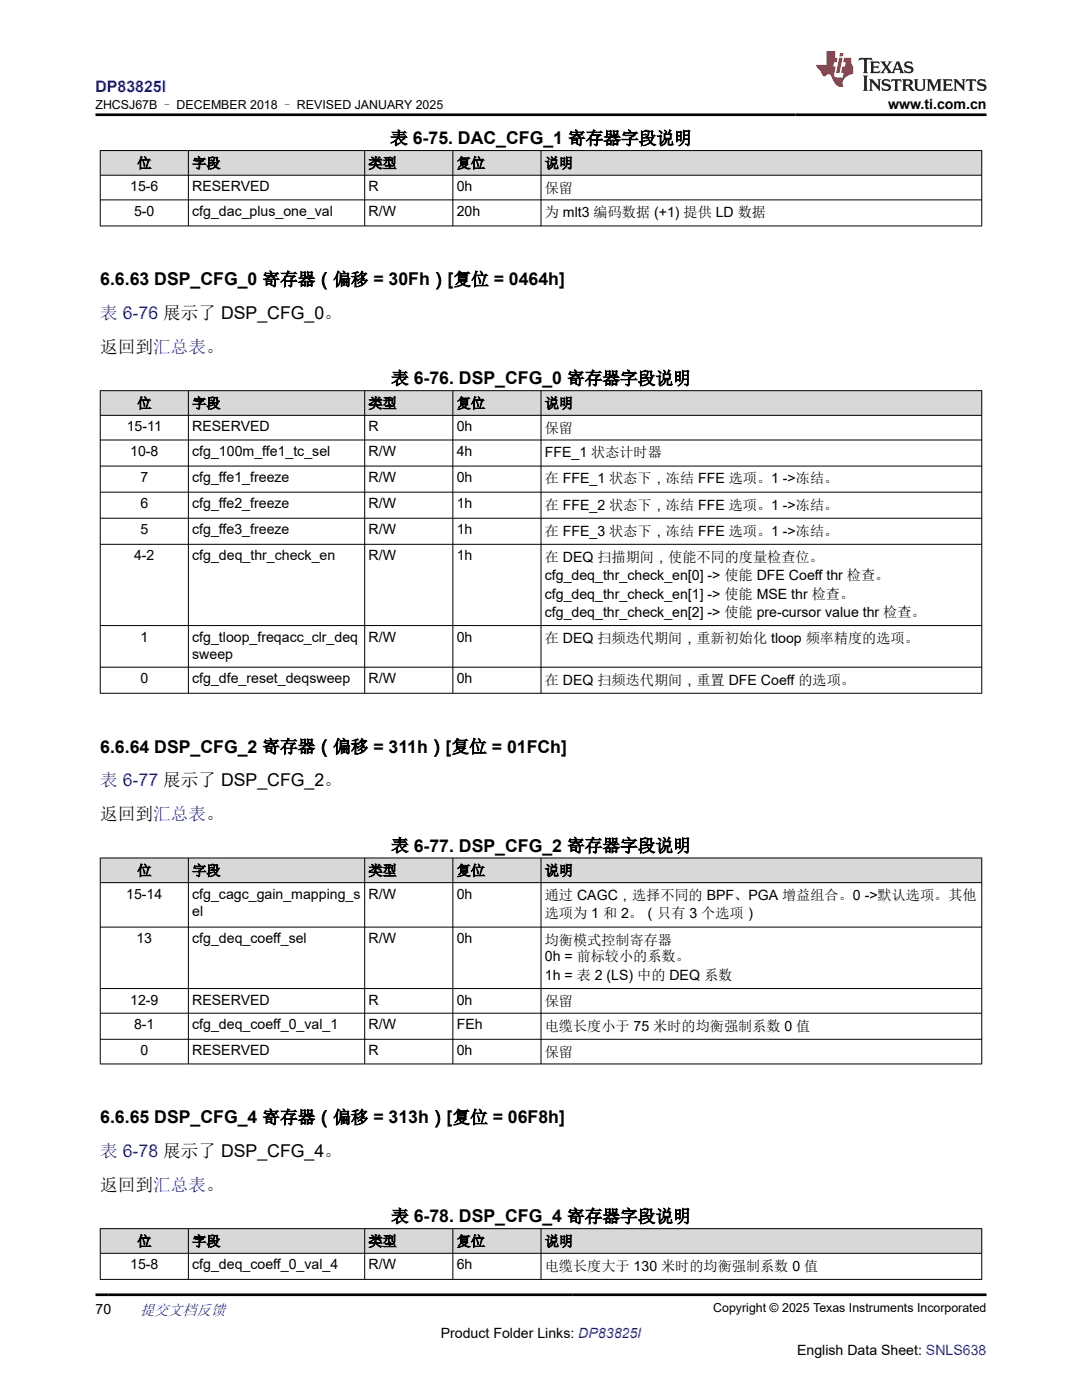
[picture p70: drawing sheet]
<svg xmlns="http://www.w3.org/2000/svg" width="216mm" height="279mm" viewBox="0 0 216 279" stroke-linecap="round" stroke-linejoin="round" font-family="sans-serif">
<defs><g id="words">
<g font-size="3.5">
<text x="77.9" y="28.8">表 6-75. DAC_CFG_1 寄存器字段说明</text>
<text x="20" y="56.9">6.6.63 DSP_CFG_0 寄存器（偏移 = 30Fh）[复位 = 0464h]</text>
<text x="20" y="70.4">返回到汇总表。</text>
<text x="78.1" y="76.7">表 6-76. DSP_CFG_0 寄存器字段说明</text>
<text x="20" y="150.2">6.6.64 DSP_CFG_2 寄存器（偏移 = 311h）[复位 = 01FCh]</text>
<text x="20" y="163.6">返回到汇总表。</text>
<text x="78.1" y="170">表 6-77. DSP_CFG_2 寄存器字段说明</text>
<text x="20" y="224.2">6.6.65 DSP_CFG_4 寄存器（偏移 = 313h）[复位 = 06F8h]</text>
<text x="20" y="237.6">返回到汇总表。</text>
<text x="78.1" y="243.9">表 6-78. DSP_CFG_4 寄存器字段说明</text>
</g>
<g font-size="3.5" fill="#00f">
<text x="20" y="63.7">表 6-76 展示了 DSP_CFG_0。</text>
<text x="20" y="156.9">表 6-77 展示了 DSP_CFG_2。</text>
<text x="20" y="230.9">表 6-78 展示了 DSP_CFG_4。</text>
</g>
<text font-size="3.2" fill="#00f" x="19.1" y="18.3">DP83825I</text>
<text font-size="3" fill="#00f" x="27.9" y="262.4">提交文档反馈</text>
<g font-size="2.8">
<text x="177.2" y="21.7">www.ti.com.cn</text>
<text x="27.4" y="33.5">位</text>
<text x="38.4" y="33.5">字段</text>
<text x="73.5" y="33.5">类型</text>
<text x="91.1" y="33.5">复位</text>
<text x="108.7" y="33.5">说明</text>
<text x="26" y="38.2">15-6</text>
<text x="38.4" y="38.2">RESERVED</text>
<text x="73.5" y="38.2">R</text>
<text x="91.1" y="38.2">0h</text>
<text x="108.7" y="38.4">保留</text>
<text x="26.8" y="43.1">5-0</text>
<text x="38.4" y="43.1">cfg_dac_plus_one_val</text>
<text x="73.5" y="43.1">R/W</text>
<text x="91.1" y="43.1">20h</text>
<text x="108.7" y="43.4">为 mlt3 编码数据 (+1) 提供 LD 数据</text>
<text x="27.4" y="81.4">位</text>
<text x="38.4" y="81.4">字段</text>
<text x="73.5" y="81.4">类型</text>
<text x="91.1" y="81.4">复位</text>
<text x="108.7" y="81.4">说明</text>
<text x="25.3" y="86.1">15-11</text>
<text x="38.4" y="86.1">RESERVED</text>
<text x="73.5" y="86.1">R</text>
<text x="91.1" y="86.1">0h</text>
<text x="108.7" y="86.4">保留</text>
<text x="26" y="91">10-8</text>
<text x="38.4" y="91">cfg_100m_ffe1_tc_sel</text>
<text x="73.5" y="91">R/W</text>
<text x="91.1" y="91">4h</text>
<text x="108.7" y="91.3">FFE_1 状态计时器</text>
<text x="28" y="96.2">7</text>
<text x="28" y="101.4">6</text>
<text x="38.4" y="96.2">cfg_ffe1_freeze</text>
<text x="38.4" y="101.4">cfg_ffe2_freeze</text>
<text x="73.5" y="96.2">R/W</text>
<text x="73.5" y="101.4">R/W</text>
<text x="91.1" y="96.2">0h</text>
<text x="91.1" y="101.4">1h</text>
<text x="108.7" y="96.5">在 FFE_1 状态下，冻结 FFE 选项。1 -&gt;冻结。</text>
<text x="108.7" y="101.7">在 FFE_2 状态下，冻结 FFE 选项。1 -&gt;冻结。</text>
<text x="28" y="106.6">5</text>
<text x="38.4" y="106.6">cfg_ffe3_freeze</text>
<text x="73.5" y="106.6">R/W</text>
<text x="91.1" y="106.6">1h</text>
<text x="108.7" y="106.9">在 FFE_3 状态下，冻结 FFE 选项。1 -&gt;冻结。</text>
<text x="26.8" y="111.8">4-2</text>
<text x="38.4" y="111.8">cfg_deq_thr_check_en</text>
<text x="73.5" y="111.8">R/W</text>
<text x="91.1" y="111.8">1h</text>
<text x="108.7" y="112.1">在 DEQ 扫描期间，使能不同的度量检查位。</text>
<text x="108.7" y="115.8">cfg_deq_thr_check_en[0] -&gt; 使能 DFE Coeff thr 检查。</text>
<text x="108.7" y="119.4">cfg_deq_thr_check_en[1] -&gt; 使能 MSE thr 检查。</text>
<text x="108.7" y="123.1">cfg_deq_thr_check_en[2] -&gt; 使能 pre-cursor value thr 检查。</text>
<text x="28" y="128">1</text>
<text x="38.4" y="128">cfg_tloop_freqacc_clr_deq</text>
<text x="38.4" y="131.4">sweep</text>
<text x="73.5" y="128">R/W</text>
<text x="91.1" y="128">0h</text>
<text x="108.7" y="128.3">在 DEQ 扫频迭代期间，重新初始化 tloop 频率精度的选项。</text>
<text x="28" y="136.3">0</text>
<text x="38.4" y="136.3">cfg_dfe_reset_deqsweep</text>
<text x="73.5" y="136.3">R/W</text>
<text x="91.1" y="136.3">0h</text>
<text x="108.7" y="136.6">在 DEQ 扫频迭代期间，重置 DFE Coeff 的选项。</text>
<text x="25.2" y="179.3">15-14</text>
<text x="27.4" y="174.7">位</text>
<text x="38.4" y="174.7">字段</text>
<text x="38.4" y="179.3">cfg_cagc_gain_mapping_s</text>
<text x="73.5" y="174.7">类型</text>
<text x="73.5" y="179.3">R/W</text>
<text x="91.1" y="174.7">复位</text>
<text x="91.1" y="179.3">0h</text>
<text x="108.7" y="174.7">说明</text>
<text x="108.7" y="179.6">通过 CAGC，选择不同的 BPF、PGA 增益组合。0 -&gt;默认选项。其他</text>
<text x="38.4" y="182.7">el</text>
<text x="108.7" y="183.3">选项为 1 和 2。（只有 3 个选项）</text>
<text x="27.2" y="188.2">13</text>
<text x="38.4" y="188.2">cfg_deq_coeff_sel</text>
<text x="73.5" y="188.2">R/W</text>
<text x="91.1" y="188.2">0h</text>
<text x="108.7" y="188.5">均衡模式控制寄存器</text>
<text x="108.7" y="191.9">0h = 前标较小的系数。</text>
<text x="108.7" y="195.6">1h = 表 2 (LS) 中的 DEQ 系数</text>
<text x="26" y="200.5">12-9</text>
<text x="38.4" y="200.5">RESERVED</text>
<text x="73.5" y="200.5">R</text>
<text x="91.1" y="200.5">0h</text>
<text x="108.7" y="200.8">保留</text>
<text x="26.8" y="205.4">8-1</text>
<text x="38.4" y="205.4">cfg_deq_coeff_0_val_1</text>
<text x="73.5" y="205.4">R/W</text>
<text x="91.1" y="205.4">FEh</text>
<text x="108.7" y="205.7">电缆长度小于 75 米时的均衡强制系数 0 值</text>
<text x="28" y="210.6">0</text>
<text x="38.4" y="210.6">RESERVED</text>
<text x="73.5" y="210.6">R</text>
<text x="91.1" y="210.6">0h</text>
<text x="108.7" y="210.9">保留</text>
<text x="27.4" y="248.7">位</text>
<text x="38.4" y="248.7">字段</text>
<text x="73.5" y="248.7">类型</text>
<text x="91.1" y="248.7">复位</text>
<text x="108.7" y="248.7">说明</text>
<text x="26" y="253.3">15-8</text>
<text x="38.4" y="253.3">cfg_deq_coeff_0_val_4</text>
<text x="73.5" y="253.3">R/W</text>
<text x="91.1" y="253.3">6h</text>
<text x="108.7" y="253.6">电缆长度大于 130 米时的均衡强制系数 0 值</text>
<text x="19.1" y="262.1">70</text>
<text x="87.9" y="266.9">Product Folder Links: DP83825I</text>
<text x="159" y="270.3">English Data Sheet: SNLS638</text>
</g>
<g font-size="2.5">
<text x="19" y="21.8">ZHCSJ67B – DECEMBER 2018 – REVISED JANUARY 2025</text>
<text x="142.3" y="261.8">Copyright © 2025 Texas Instruments Incorporated</text>
</g>
</g></defs>
<g fill="#d8d8d8">
<path d="M20 30h175.9v5h-175.9z" fill-rule="evenodd"/>
<path d="M20.1 30.1h17.4v4.8h-17.4z" fill-rule="evenodd"/>
<path d="M37.7 30.1h35v4.8h-35z" fill-rule="evenodd"/>
<path d="M72.8 30.1h17.5v4.8h-17.5z" fill-rule="evenodd"/>
<path d="M90.4 30.1h17.5v4.8h-17.5z" fill-rule="evenodd"/>
<path d="M108 30.1h87.8v4.8h-87.8z" fill-rule="evenodd"/>
</g>
<path d="M19.9 30h176.1M19.9 35h176.1M19.9 39.9h176.1M20 30v15.2M37.6 30v15.2M72.8 30v15.2M90.4 30v15.2M108 30v15.2M195.9 30v15.2M19.9 45.1h176.1" fill="none" stroke="#000" stroke-width=".2"/>
<g fill="#d8d8d8">
<path d="M20 78h175.9v4.9h-175.9z" fill-rule="evenodd"/>
<path d="M20.1 78h17.4v4.8h-17.4z" fill-rule="evenodd"/>
<path d="M37.7 78h35v4.8h-35z" fill-rule="evenodd"/>
<path d="M72.8 78h17.5v4.8h-17.5z" fill-rule="evenodd"/>
<path d="M90.4 78h17.5v4.8h-17.5z" fill-rule="evenodd"/>
<path d="M108 78h87.8v4.8h-87.8z" fill-rule="evenodd"/>
</g>
<g fill="none" stroke="#000" stroke-width=".2">
<path d="M19.9 78h176.1M20 77.9v60.5M37.6 77.9v60.5M72.8 77.9v60.5M90.4 77.9v60.5M108 77.9v60.5M195.9 77.9v60.5M19.9 82.9h176.1M19.9 87.8h176.1M19.9 93h176.1M19.9 98.2h176.1M19.9 103.4h176.1"/>
<path d="M19.9 108.6h176.1M19.9 124.8h176.1M19.9 133.2h176.1M19.9 138.4h176.1"/>
</g>
<g fill="#d8d8d8">
<path d="M20 171.2h175.9v5h-175.9z" fill-rule="evenodd"/>
<path d="M20.1 171.3h17.4v4.8h-17.4z" fill-rule="evenodd"/>
<path d="M37.7 171.3h35v4.8h-35z" fill-rule="evenodd"/>
<path d="M72.8 171.3h17.5v4.8h-17.5z" fill-rule="evenodd"/>
<path d="M90.4 171.3h17.5v4.8h-17.5z" fill-rule="evenodd"/>
<path d="M108 171.3h87.8v4.8h-87.8z" fill-rule="evenodd"/>
</g>
<g fill="none" stroke="#000" stroke-width=".2">
<path d="M19.9 171.2h176.1M19.9 176.2h176.1M20 171.2v41.2M37.6 171.2v41.2M72.8 171.2v41.2M90.4 171.2v41.2M108 171.2v41.2M195.9 171.2v41.2M19.9 185h176.1M19.9 197.3h176.1M19.9 202.2h176.1M19.9 207.4h176.1"/>
<path d="M19.9 212.3h176.1"/>
</g>
<g fill="#d8d8d8">
<path d="M20 245.2h175.9v4.9h-175.9z" fill-rule="evenodd"/>
<path d="M20.1 245.3h17.4v4.8h-17.4z" fill-rule="evenodd"/>
<path d="M37.7 245.3h35v4.8h-35z" fill-rule="evenodd"/>
<path d="M72.8 245.3h17.5v4.8h-17.5z" fill-rule="evenodd"/>
<path d="M90.4 245.3h17.5v4.8h-17.5z" fill-rule="evenodd"/>
<path d="M108 245.3h87.8v4.8h-87.8z" fill-rule="evenodd"/>
</g>
<path d="M19.9 245.2h176.1M19.9 250.1h176.1M19.9 255.3h176.1M20 245.1v10.3M37.6 245.1v10.3M72.8 245.1v10.3M90.4 245.1v10.3M108 245.1v10.3M195.9 245.1v10.3" fill="none" stroke="#000" stroke-width=".2"/>
<path d="M171.5 11.6l-.2 .5 .5-.2h.6v.1v2.2l-.2 .4h1l-.2-.4v-2.2v-.1h.5l.6 .2-.2-.5zM173.6 12.3l.2 .4v1.5l-.2 .4h1.9l.1-.6a1.08 1.08 0 0 1-1.3 .2v-.7h.6l.4 .2v-.7l-.4 .2h-.6v-.5l.2-.2a1 1 0 0 1 1 .3l-.1-.5zM175.7 12.3l.9 1.1-1 1.2h.9l-.2-.2 .5-.8 .4 .8-.2 .2h1.6l-.2-.2 .2-.5h.9l.1 .5-.1 .2h.9l-.2-.3-.8-2h-.5l-.9 2.2-.9-1.1 .9-1.1h-.8l.2 .2-.4 .6-.4-.6 .2-.2zM179 12.7l.4 1h-.7zM180.7 12.4a.65 .65 0 0 0-.2 .7 .65 .65 0 0 0 .6 .5l.6 .1 .1 .3a.79 .79 0 0 1-.7 .4 .79 .79 0 0 1-.7-.5l.1 .7 .2-.1a.93 .93 0 0 0 1.1 .1 .93 .93 0 0 0 .4-1 1.46 1.46 0 0 0-1.2-.6l-.1-.3a1.09 1.09 0 0 1 1.2 .2l-.2-.6-.1 .1-.5-.2zM172.2 15.1l.2 .4v2.2l-.2 .4h1l-.2-.4v-2.2l.2-.4zM173.4 15.8l.2 .4v1.5l-.2 .4h.8l-.3-.4 .1-1.3 1.6 1.8v-2l.2-.4h-.7l.1 .2 .1 1.1-1.2-1.3zM176.2 15.9a.65 .65 0 0 0-.2 .8 .65 .65 0 0 0 .6 .4l.6 .2 .1 .2a.79 .79 0 0 1-.7 .4 .79 .79 0 0 1-.7-.5l.1 .7 .2-.1a.93 .93 0 0 0 1.1 .1 .93 .93 0 0 0 .4-.9 1.46 1.46 0 0 0-1.2-.6l-.1-.4a1.09 1.09 0 0 1 1.2 .2l-.1-.6-.2 .1-.5-.1zM177.9 15.8l-.1 .6a.63 .63 0 0 1 .8-.3v1.6l-.3 .4h1l-.2-.4v-1.6a.66 .66 0 0 1 .8 .3l-.1-.6zM180 15.8l.2 .4v1.5l-.2 .4h1l-.2-.2-.1-.7h.5l.1 .2a.79 .79 0 0 0 1.2 .6l-1-.9a.61 .61 0 0 0 .6-.6 .61 .61 0 0 0-.5-.7zM180.8 16.1h.1a.47 .47 0 0 1 .5 .1 .47 .47 0 0 1 .1 .5l-.1 .1-.7 .1zM182.3 15.8l.2 .2a2.27 2.27 0 0 0 .4 2 1.04 1.04 0 0 0 1.7-.7v-1.3l.2-.2h-.8l.2 .4v1.1a.6 .6 0 0 1-.6 .6 .6 .6 0 0 1-.6-.6v-1.1l.3-.4zM184.9 15.8l.2 .4v1.5l-.2 .4h.8l-.3-.4v-1.4l.9 1.9 .9-1.9v1.4l-.3 .4h1l-.2-.4v-1.5l.2-.4h-.8l-.7 1.5-.6-1.5zM188.1 15.8l.2 .4v1.5l-.2 .4h1.9l.1-.6a1.09 1.09 0 0 1-1.3 .2v-.7h.6l.4 .2v-.6l-.4 .2h-.6v-.6l.2-.1a1.01 1.01 0 0 1 1 .3l-.1-.6zM190.2 15.8l.3 .4v1.5l-.3 .4h.8l-.2-.4v-1.3l1.6 1.8v-2l.2-.4h-.7l.2 .2v1.1l-1.2-1.3zM192.8 15.8l-.1 .6a.63 .63 0 0 1 .8-.3v1.6l-.3 .4h1l-.2-.4v-1.6a.66 .66 0 0 1 .8 .3l-.1-.6zM195.2 15.9a.65 .65 0 0 0-.2 .8 .65 .65 0 0 0 .6 .4l.6 .2 .2 .2a.79 .79 0 0 1-.7 .4 .79 .79 0 0 1-.7-.5l.1 .7 .2-.1a.93 .93 0 0 0 1 .1 .93 .93 0 0 0 .5-.9 1.46 1.46 0 0 0-1.3-.6v-.4a1.09 1.09 0 0 1 1.2 .2l-.2-.6-.2 .1-.5-.1z" fill="#231f20"/>
<path d="M164.9 10.2v2.8h-2l.1 .3 .8 1a.95 .95 0 0 0 1 .9 .59 .59 0 0 1 .5-.4 .59 .59 0 0 1 .5 .4l.4 .7a1.59 1.59 0 0 0 2.1 1.4 1.61 1.61 0 0 1 1-2.3l1-.3-.1-1.5a1.59 1.59 0 0 1-.3-1.7h-1.5l-.2 .9h.6l-.2 .9h-.5l-.2 1v.2l.4 .1-.1 .9h-.7a.73 .73 0 0 1-1-.7l.3-1.5h-.5l.1-.9h.5l.2-.9h-.5v-1.3zM167.4 11.5l-.6 3.1h.7l.6-3.1zM167.6 10.6l-.1 .6h.7l.1-.6z" fill="#ed1c24"/>
<path d="M19.1 22.9h177.8M19.1 258.4h177.8" fill="none" stroke="#000" stroke-width=".53"/>
<use href="#words"/>
</svg>
